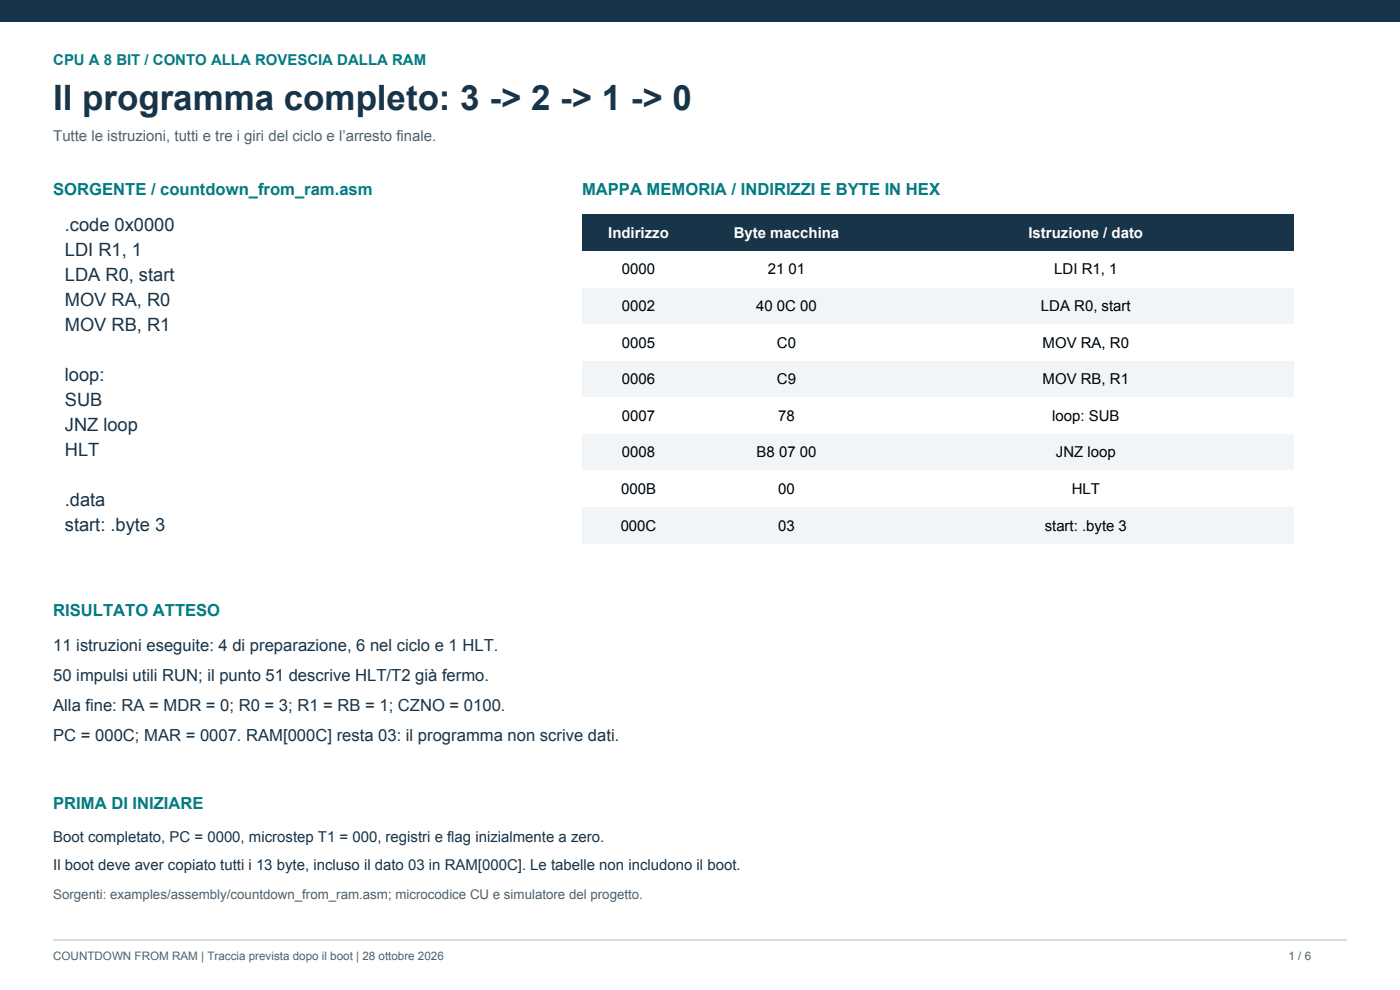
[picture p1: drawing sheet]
<svg xmlns="http://www.w3.org/2000/svg" width="297mm" height="210mm" viewBox="0 0 297 210" stroke-linecap="round" stroke-linejoin="round" font-family="sans-serif">
<defs><g id="words">
<text font-size="7.4" fill="#173449" x="11.3" y="23.3">Il programma completo: 3 -&gt; 2 -&gt; 1 -&gt; 0</text>
<g font-size="3.9" fill="#173449">
<text x="13.8" y="49">.code 0x0000</text>
<text x="13.8" y="54.3">LDI R1, 1</text>
<text x="13.8" y="59.6">LDA R0, start</text>
<text x="13.8" y="64.9">MOV RA, R0</text>
<text x="13.8" y="70.2">MOV RB, R1</text>
<text x="13.8" y="80.8">loop:</text>
<text x="13.8" y="86.1">SUB</text>
<text x="13.8" y="91.4">JNZ loop</text>
<text x="13.8" y="96.7">HLT</text>
<text x="13.8" y="107.2">.data</text>
<text x="13.8" y="112.5">start: .byte 3</text>
</g>
<g font-size="3.5" fill="#007c83">
<text x="11.3" y="41.3">SORGENTE / countdown_from_ram.asm</text>
<text x="123.5" y="41.3">MAPPA MEMORIA / INDIRIZZI E BYTE IN HEX</text>
<text x="11.3" y="130.6">RISULTATO ATTESO</text>
<text x="11.3" y="171.5">PRIMA DI INIZIARE</text>
</g>
<g font-size="3.5" fill="#173449">
<text x="11.3" y="138">11 istruzioni eseguite: 4 di preparazione, 6 nel ciclo e 1 HLT.</text>
<text x="11.3" y="144.4">50 impulsi utili RUN; il punto 51 descrive HLT/T2 già fermo.</text>
<text x="11.3" y="150.7">Alla fine: RA = MDR = 0; R0 = 3; R1 = RB = 1; CZNO = 0100.</text>
<text x="11.3" y="157.1">PC = 000C; MAR = 0007. RAM[000C] resta 03: il programma non scrive dati.</text>
</g>
<text font-size="3.2" fill="#007c83" x="11.3" y="13.8">CPU A 8 BIT / CONTO ALLA ROVESCIA DALLA RAM</text>
<text font-size="3.2" fill="#50616d" x="11.3" y="30">Tutte le istruzioni, tutti e tre i giri del ciclo e l’arresto finale.</text>
<g font-size="3.2" fill="#fff">
<text x="129" y="50.4">Indirizzo</text>
<text x="155.7" y="50.4">Byte macchina</text>
<text x="218.2" y="50.4">Istruzione / dato</text>
</g>
<g font-size="3.2">
<text x="131.9" y="58.2">0000</text>
<text x="162.9" y="58.2">21 01</text>
<text x="223.7" y="58.2">LDI R1, 1</text>
<text x="131.9" y="66">0002</text>
<text x="160.4" y="66">40 0C 00</text>
<text x="220.8" y="66">LDA R0, start</text>
<text x="131.9" y="73.7">0005</text>
<text x="164.8" y="73.7">C0</text>
<text x="221.2" y="73.7">MOV RA, R0</text>
<text x="131.9" y="81.5">0006</text>
<text x="164.8" y="81.5">C9</text>
<text x="221.2" y="81.5">MOV RB, R1</text>
<text x="131.9" y="89.3">0007</text>
<text x="165.1" y="89.3">78</text>
<text x="223.2" y="89.3">loop: SUB</text>
<text x="131.9" y="97">0008</text>
<text x="160.5" y="97">B8 07 00</text>
<text x="224" y="97">JNZ loop</text>
<text x="131.8" y="104.8">000B</text>
<text x="165.1" y="104.8">00</text>
<text x="227.4" y="104.8">HLT</text>
<text x="131.7" y="112.5">000C</text>
<text x="165.1" y="112.5">03</text>
<text x="221.6" y="112.5">start: .byte 3</text>
</g>
<g font-size="3.2" fill="#173449">
<text x="11.3" y="178.6">Boot completato, PC = 0000, microstep T1 = 000, registri e flag inizialmente a zero.</text>
<text x="11.3" y="184.6">Il boot deve aver copiato tutti i 13 byte, incluso il dato 03 in RAM[000C]. Le tabelle non includono il boot.</text>
</g>
<text font-size="2.8" fill="#50616d" x="11.3" y="190.6">Sorgenti: examples/assembly/countdown_from_ram.asm; microcodice CU e simulatore del progetto.</text>
<g font-size="2.5" fill="#50616d">
<text x="11.3" y="203.6">COUNTDOWN FROM RAM | Traccia prevista dopo il boot | 28 ottobre 2026</text>
<text x="273.4" y="203.6">1 / 6</text>
</g>
</g></defs>
<path d="M0 0h297v4.6h-297z" fill-rule="evenodd" fill="#173449"/>
<path d="M11.3 199.4h274.4" fill="none" stroke="#cbd9df" stroke-width=".35"/>
<path d="M123.5 45.5h151v7.8h-151z" fill-rule="evenodd" fill="#173449"/>
<path d="M123.5 53.3h151v7.7h-151z" fill-rule="evenodd" fill="#fff"/>
<path d="M123.5 61h151v7.8h-151z" fill-rule="evenodd" fill="#f2f5f7"/>
<path d="M123.5 68.8h151v7.8h-151z" fill-rule="evenodd" fill="#fff"/>
<path d="M123.5 76.6h151v7.7h-151z" fill-rule="evenodd" fill="#f2f5f7"/>
<path d="M123.5 84.3h151v7.8h-151z" fill-rule="evenodd" fill="#fff"/>
<path d="M123.5 92.1h151v7.7h-151z" fill-rule="evenodd" fill="#f2f5f7"/>
<path d="M123.5 99.8h151v7.8h-151z" fill-rule="evenodd" fill="#fff"/>
<path d="M123.5 107.6h151v7.8h-151z" fill-rule="evenodd" fill="#f2f5f7"/>
<use href="#words"/>
</svg>
